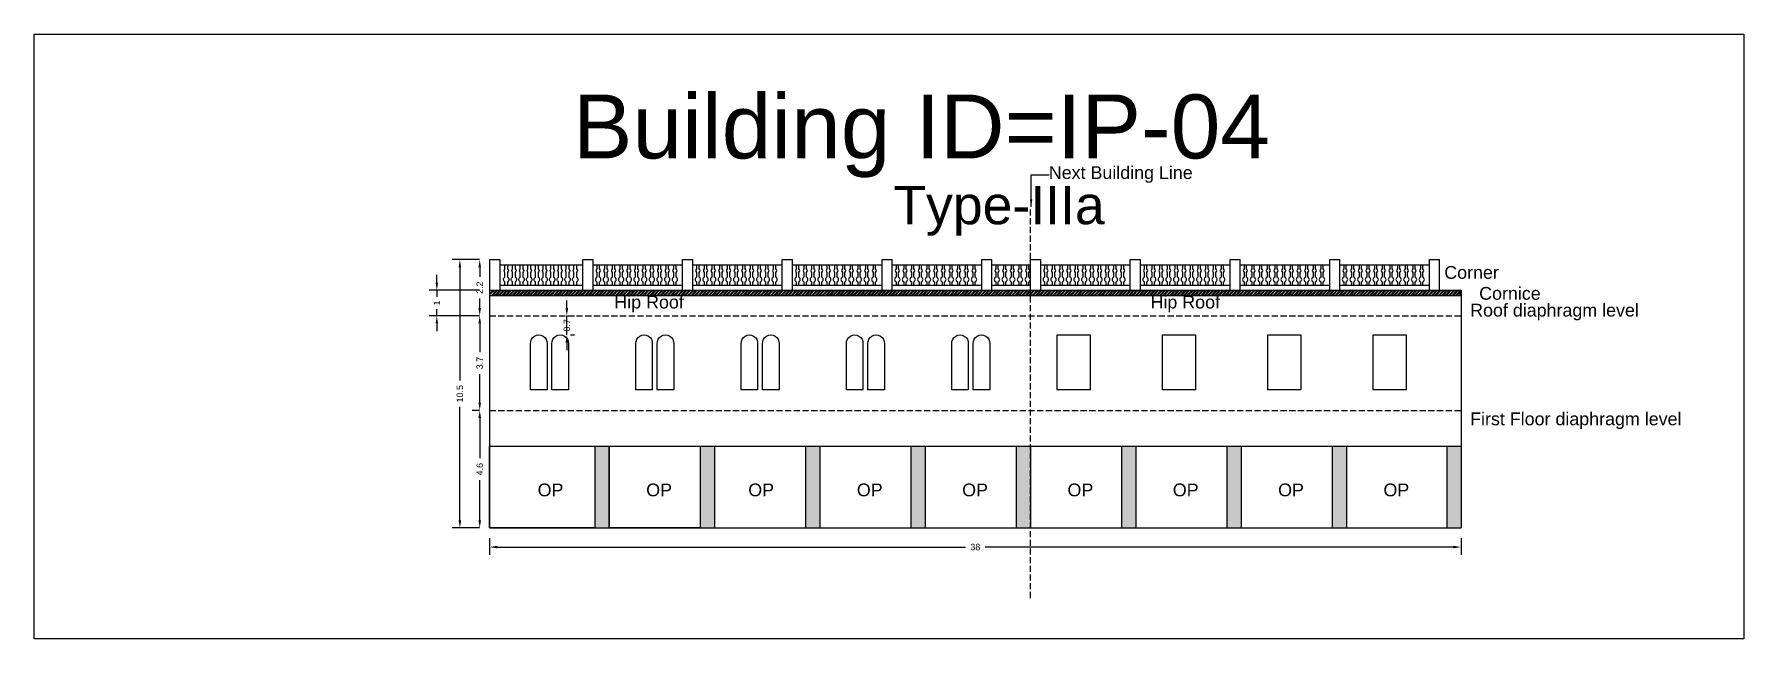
# Model space of a CAD drawing. Header units: metres. Extents: x 3416658 to 3417184, y -6712896 to -6712690.
# Drawn here: x 3416809.5 to 3416876.4, y -6712713.7 to -6712690.1 of the extents above; entities that cross this region are included whole.
import ezdxf

# ---------------------------------------------------------------- set-up
doc = ezdxf.new("R2010")
doc.units = ezdxf.units.M
doc.linetypes.add('ACAD_ISO02W100', pattern=[15, 12, -3])
doc.layers.add('Dotted', color=7, linetype='ACAD_ISO02W100', plot=False)
doc.styles.get("Standard").update_dxf_attribs({"font": 'arial.ttf'})
doc.dimstyles.new('ISO-25', dxfattribs={"dimtxt": 0.25, "dimasz": 0.3, "dimexe": 0.3, "dimexo": 0.4, "dimgap": 0.2, "dimtad": 0, "dimdec": 1, "dimdsep": 46, "dimtxsty": 'Standard', "dimcen": 2.5, "dimadec": 0, "dimazin": 0, "dimtfac": 1, "dimtdec": 1, "dimtmove": 0, "dimatfit": 3, "dimfxl": 1, "dimarcsym": 0})

msp = doc.modelspace()

# ---------------------------------------------------------------- texts
for s, heights, insert, char_height, attachment_point in [('Building ID=IP-04', [0.517], (3416830.619, -6712692.443), 2.5, 1), ('Next Building Line', [0], (3416854.868, -6712695.247), 0.5, 3), ('Type-IIIa  ', [0.517], (3416843.157, -6712696.018), 1.5, 1), ('Corner', [0], (3416864.709, -6712699.153), 0.5, 1), ('Cornice', [0], (3416866.073, -6712699.973), 0.5, 1), ('Hip Roof', [0], (3416832.243, -6712700.313), 0.5, 1), ('Hip Roof', [0], (3416853.217, -6712700.313), 0.5, 1), ('Roof diaphragm level ', [0], (3416865.721, -6712700.63), 0.5, 1), ('\\pxt6;First Floor diaphragm level', [0], (3416865.72, -6712704.883), 0.5, 1), ('OP', [0], (3416829.241, -6712707.663), 0.5, 1), ('OP', [0], (3416833.489, -6712707.663), 0.5, 1), ('OP', [0], (3416837.481, -6712707.663), 0.5, 1), ('OP', [0], (3416841.729, -6712707.663), 0.5, 1), ('OP', [0], (3416845.849, -6712707.663), 0.5, 1), ('OP', [0], (3416849.969, -6712707.663), 0.5, 1), ('OP', [0], (3416854.089, -6712707.663), 0.5, 1), ('OP', [0], (3416858.209, -6712707.663), 0.5, 1), ('OP', [0], (3416862.329, -6712707.663), 0.5, 1)]:
    msp.add_mtext_dynamic_manual_height_columns(s, width=67.86454, gutter_width=12.5, heights=heights, dxfattribs=dict(insert=insert, char_height=char_height, attachment_point=attachment_point))

# ---------------------------------------------------------------- blocks, each defined once
blk = doc.blocks.new('*D26')
at = {"color": 0, "lineweight": -2, "transparency": 16777216}
for p, q in [((3416826.963, -6712698.9), (3416826.676, -6712698.9)), ((3416826.976, -6712699.2), (3416826.976, -6712699.572)), ((3416826.976, -6712700.8), (3416826.976, -6712700.429)), ((3416826.963, -6712701.1), (3416826.676, -6712701.1))]:
    blk.add_line(p, q, dxfattribs=at)
at = {"color": 0, "transparency": 16777216}
for points in [[(3416826.926, -6712699.2), (3416827.026, -6712699.2), (3416826.976, -6712698.9)], [(3416826.926, -6712700.8), (3416827.026, -6712700.8), (3416826.976, -6712701.1)]]:
    blk.add_solid(points, dxfattribs=at)
at = {"layer": 'Defpoints', "color": 0, "transparency": 16777216}
for p in [(3416826.976, -6712698.9), (3416827.363, -6712698.9), (3416827.363, -6712701.1)]:
    blk.add_point(p, dxfattribs=at)
at = {"color": 0, "transparency": 16777216, "insert": (3416826.976, -6712700), "char_height": 0.25, "attachment_point": 5, "rotation": 90}
blk.add_mtext('2.2', dxfattribs=at)
blk = doc.blocks.new('*D27')
at = {"color": 0, "lineweight": -2, "transparency": 16777216}
for p, q in [((3416827.363, -6712709.8), (3416827.363, -6712710.448)), ((3416865.363, -6712709.8), (3416865.363, -6712710.448)), ((3416827.663, -6712710.148), (3416845.983, -6712710.148)), ((3416865.063, -6712710.148), (3416846.742, -6712710.148))]:
    blk.add_line(p, q, dxfattribs=at)
at = {"color": 0, "transparency": 16777216}
for points in [[(3416827.663, -6712710.098), (3416827.663, -6712710.198), (3416827.363, -6712710.148)], [(3416865.063, -6712710.098), (3416865.063, -6712710.198), (3416865.363, -6712710.148)]]:
    blk.add_solid(points, dxfattribs=at)
at = {"layer": 'Defpoints', "color": 0, "transparency": 16777216}
for p in [(3416827.363, -6712709.4), (3416865.363, -6712709.4), (3416865.363, -6712710.148)]:
    blk.add_point(p, dxfattribs=at)
at = {"color": 0, "transparency": 16777216, "insert": (3416846.363, -6712710.148), "char_height": 0.25, "attachment_point": 5}
blk.add_mtext('38', dxfattribs=at)
blk = doc.blocks.new('*D24')
at = {"color": 0, "lineweight": -2, "transparency": 16777216}
for p, q in [((3416826.963, -6712698.9), (3416825.9, -6712698.9)), ((3416826.2, -6712699.2), (3416826.2, -6712703.636)), ((3416826.2, -6712709.1), (3416826.2, -6712704.664)), ((3416826.963, -6712709.4), (3416825.9, -6712709.4))]:
    blk.add_line(p, q, dxfattribs=at)
at = {"color": 0, "transparency": 16777216}
for points in [[(3416826.15, -6712699.2), (3416826.25, -6712699.2), (3416826.2, -6712698.9)], [(3416826.15, -6712709.1), (3416826.25, -6712709.1), (3416826.2, -6712709.4)]]:
    blk.add_solid(points, dxfattribs=at)
at = {"layer": 'Defpoints', "color": 0, "transparency": 16777216}
for p in [(3416826.2, -6712698.9), (3416827.363, -6712698.9), (3416827.363, -6712709.4)]:
    blk.add_point(p, dxfattribs=at)
at = {"color": 0, "transparency": 16777216, "insert": (3416826.2, -6712704.15), "char_height": 0.25, "attachment_point": 5, "rotation": 90}
blk.add_mtext('10.5', dxfattribs=at)
blk = doc.blocks.new('*D28')
at = {"color": 0, "lineweight": -2, "transparency": 16777216}
for p, q in [((3416826.963, -6712704.8), (3416826.676, -6712704.8)), ((3416826.976, -6712705.1), (3416826.976, -6712706.668)), ((3416826.976, -6712709.1), (3416826.976, -6712707.533)), ((3416826.963, -6712709.4), (3416826.676, -6712709.4))]:
    blk.add_line(p, q, dxfattribs=at)
at = {"color": 0, "transparency": 16777216}
for points in [[(3416826.926, -6712705.1), (3416827.026, -6712705.1), (3416826.976, -6712704.8)], [(3416826.926, -6712709.1), (3416827.026, -6712709.1), (3416826.976, -6712709.4)]]:
    blk.add_solid(points, dxfattribs=at)
at = {"layer": 'Defpoints', "color": 0, "transparency": 16777216}
for p in [(3416826.976, -6712704.8), (3416827.363, -6712704.8), (3416827.363, -6712709.4)]:
    blk.add_point(p, dxfattribs=at)
at = {"color": 0, "transparency": 16777216, "insert": (3416826.976, -6712707.1), "char_height": 0.25, "attachment_point": 5, "rotation": 90}
blk.add_mtext('4.6', dxfattribs=at)
blk = doc.blocks.new('*D25')
at = {"color": 0, "lineweight": -2, "transparency": 16777216}
for p, q in [((3416826.963, -6712701.1), (3416826.676, -6712701.1)), ((3416826.976, -6712701.4), (3416826.976, -6712702.523)), ((3416826.976, -6712704.5), (3416826.976, -6712703.378)), ((3416826.963, -6712704.8), (3416826.676, -6712704.8))]:
    blk.add_line(p, q, dxfattribs=at)
at = {"color": 0, "transparency": 16777216}
for points in [[(3416826.926, -6712701.4), (3416827.026, -6712701.4), (3416826.976, -6712701.1)], [(3416826.926, -6712704.5), (3416827.026, -6712704.5), (3416826.976, -6712704.8)]]:
    blk.add_solid(points, dxfattribs=at)
at = {"layer": 'Defpoints', "color": 0, "transparency": 16777216}
for p in [(3416826.976, -6712701.1), (3416827.363, -6712701.1), (3416827.363, -6712704.8)]:
    blk.add_point(p, dxfattribs=at)
at = {"color": 0, "transparency": 16777216, "insert": (3416826.976, -6712702.95), "char_height": 0.25, "attachment_point": 5, "rotation": 90}
blk.add_mtext('3.7', dxfattribs=at)
blk = doc.blocks.new('*D29')
at = {"color": 0, "lineweight": -2, "transparency": 16777216}
for p, q in [((3416830.382, -6712700.8), (3416830.382, -6712700.5)), ((3416830.382, -6712701.848), (3416830.382, -6712701.1)), ((3416830.408, -6712701.1), (3416830.682, -6712701.1)), ((3416830.523, -6712701.848), (3416830.682, -6712701.848)), ((3416830.382, -6712702.148), (3416830.382, -6712702.448))]:
    blk.add_line(p, q, dxfattribs=at)
at = {"color": 0, "transparency": 16777216}
for points in [[(3416830.332, -6712700.8), (3416830.432, -6712700.8), (3416830.382, -6712701.1)], [(3416830.332, -6712702.148), (3416830.432, -6712702.148), (3416830.382, -6712701.848)]]:
    blk.add_solid(points, dxfattribs=at)
at = {"layer": 'Defpoints', "color": 0, "transparency": 16777216}
for p in [(3416830.008, -6712701.1), (3416830.382, -6712701.1), (3416830.123, -6712701.848)]:
    blk.add_point(p, dxfattribs=at)
at = {"color": 0, "transparency": 16777216, "insert": (3416830.382, -6712701.474), "char_height": 0.25, "attachment_point": 5, "rotation": 90}
blk.add_mtext('0.7', dxfattribs=at)
blk = doc.blocks.new('*D119')
at = {"color": 0, "lineweight": -2, "transparency": 16777216}
for p, q in [((3416825.298, -6712699.8), (3416825.298, -6712699.5)), ((3416826.963, -6712700.1), (3416824.998, -6712700.1)), ((3416825.298, -6712700.1), (3416825.298, -6712700.354)), ((3416826.963, -6712701.1), (3416824.998, -6712701.1)), ((3416825.298, -6712701.1), (3416825.298, -6712700.846)), ((3416825.298, -6712701.4), (3416825.298, -6712701.7))]:
    blk.add_line(p, q, dxfattribs=at)
at = {"color": 0, "transparency": 16777216}
for points in [[(3416825.248, -6712699.8), (3416825.348, -6712699.8), (3416825.298, -6712700.1)], [(3416825.248, -6712701.4), (3416825.348, -6712701.4), (3416825.298, -6712701.1)]]:
    blk.add_solid(points, dxfattribs=at)
at = {"layer": 'Defpoints', "color": 0, "transparency": 16777216}
for p in [(3416825.298, -6712700.1), (3416827.363, -6712700.1), (3416827.363, -6712701.1)]:
    blk.add_point(p, dxfattribs=at)
at = {"color": 0, "transparency": 16777216, "insert": (3416825.298, -6712700.6), "char_height": 0.25, "attachment_point": 5, "rotation": 90}
blk.add_mtext('1', dxfattribs=at)

# ---------------------------------------------------------------- dimensions: what is measured, and where the dimension line sits
for base, p1, p2, picture, middle in [((3416826.2, -6712698.9), (3416827.363, -6712709.4), (3416827.363, -6712698.9), '*D24', (3416826.2, -6712704.15)), ((3416826.976, -6712698.9), (3416827.363, -6712701.1), (3416827.363, -6712698.9), '*D26', (3416826.976, -6712700)), ((3416825.298, -6712700.1), (3416827.363, -6712701.1), (3416827.363, -6712700.1), '*D119', (3416825.298, -6712700.6)), ((3416826.976, -6712704.8), (3416827.363, -6712709.4), (3416827.363, -6712704.8), '*D28', (3416826.976, -6712707.1))]:
    dim = msp.add_linear_dim(base=base, p1=p1, p2=p2, angle=90, dimstyle='ISO-25')
    dim.commit()
    dim.dimension.update_dxf_attribs({"geometry": picture, "text_midpoint": middle})
dim = msp.add_linear_dim(base=(3416830.382, -6712701.1), p1=(3416830.123, -6712701.848), p2=(3416830.008, -6712701.1), angle=90, dimstyle='ISO-25')
dim.commit()
dim.dimension.update_dxf_attribs({"geometry": '*D29', "text_midpoint": (3416830.382, -6712701.474), "dimtype": 160})
dim = msp.add_linear_dim(base=(3416826.976, -6712701.1), p1=(3416827.363, -6712704.8), p2=(3416827.363, -6712701.1), angle=90, dimstyle='ISO-25', override={"dimtmove": 1})
dim.commit()
dim.dimension.update_dxf_attribs({"geometry": '*D25', "text_midpoint": (3416826.976, -6712702.95)})
dim = msp.add_linear_dim(base=(3416865.363, -6712710.148), p1=(3416827.363, -6712709.4), p2=(3416865.363, -6712709.4), dimstyle='ISO-25')
dim.commit()
dim.dimension.update_dxf_attribs({"geometry": '*D27', "text_midpoint": (3416846.363, -6712710.148)})

# ---------------------------------------------------------------- hatches: boundary and pattern name
h = msp.add_hatch()
h.set_pattern_fill('ANSI32', color=256, scale=0.01)
h.set_pattern_definition([(45, (24.05577, 0), (-0.067351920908, 0.067351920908), []), (45, (24.10067, 0), (-0.067351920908, 0.067351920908), [])])
h.paths.add_polyline_path([(3416865.363, -6712700.3), (3416865.363, -6712700.1), (3416827.363, -6712700.1), (3416827.363, -6712700.3)])
h = msp.add_hatch(color=256)
h.dxf.hatch_style = 1
h.paths.add_polyline_path([(3416832.044, -6712706.2), (3416831.485, -6712706.2), (3416831.485, -6712709.4), (3416832.044, -6712709.4)])
h.paths.add_polyline_path([(3416836.164, -6712706.2), (3416835.605, -6712706.2), (3416835.605, -6712709.4), (3416836.164, -6712709.4)])
h.paths.add_polyline_path([(3416840.284, -6712706.2), (3416839.725, -6712706.2), (3416839.725, -6712709.4), (3416840.284, -6712709.4)])
h.paths.add_polyline_path([(3416844.404, -6712706.2), (3416843.845, -6712706.2), (3416843.845, -6712709.4), (3416844.404, -6712709.4)])
h.paths.add_polyline_path([(3416848.524, -6712706.2), (3416847.965, -6712706.2), (3416847.965, -6712709.4), (3416848.524, -6712709.4)])
h.paths.add_polyline_path([(3416852.644, -6712706.2), (3416852.085, -6712706.2), (3416852.085, -6712709.4), (3416852.644, -6712709.4)])
h.paths.add_polyline_path([(3416856.764, -6712706.2), (3416856.205, -6712706.2), (3416856.205, -6712709.4), (3416856.764, -6712709.4)])
h.paths.add_polyline_path([(3416860.884, -6712706.2), (3416860.325, -6712706.2), (3416860.325, -6712709.4), (3416860.884, -6712709.4)])
h.paths.add_polyline_path([(3416865.363, -6712706.2), (3416864.803, -6712706.2), (3416864.803, -6712709.4), (3416865.363, -6712709.4)])

# ---------------------------------------------------------------- linework, layer by layer
for p, q in [((3416827.363, -6712698.9), (3416827.363, -6712709.4)), ((3416827.763, -6712698.9), (3416827.763, -6712700.1)), ((3416865.363, -6712700.1), (3416865.363, -6712709.4)), ((3416827.363, -6712709.4), (3416836.163, -6712709.4))]:
    msp.add_line(p, q)
for points in [[(3416809.548, -6712690.082), (3416876.425, -6712690.082), (3416876.425, -6712713.738), (3416809.548, -6712713.738)], [(3416849.562, -6712701.848), (3416850.854, -6712701.848), (3416850.854, -6712704), (3416849.562, -6712704)], [(3416853.683, -6712701.848), (3416854.975, -6712701.848), (3416854.975, -6712704), (3416853.683, -6712704)], [(3416857.803, -6712701.848), (3416859.095, -6712701.848), (3416859.095, -6712704), (3416857.803, -6712704)], [(3416861.923, -6712701.848), (3416863.215, -6712701.848), (3416863.215, -6712704), (3416861.923, -6712704)], [(3416827.363, -6712706.2), (3416831.485, -6712706.2), (3416831.485, -6712709.4), (3416827.363, -6712709.4)], [(3416832.044, -6712706.2), (3416835.605, -6712706.2), (3416835.605, -6712709.4), (3416832.044, -6712709.4)]]:
    msp.add_lwpolyline(points, close=True)
for points in [[(3416827.363, -6712698.9), (3416827.763, -6712698.9)], [(3416827.763, -6712699.1), (3416831.013, -6712699.1)], [(3416831.013, -6712700.1), (3416831.013, -6712698.9)], [(3416831.013, -6712698.9), (3416831.413, -6712698.9)], [(3416831.413, -6712700.1), (3416831.413, -6712698.9)], [(3416831.413, -6712699.1), (3416834.913, -6712699.1)], [(3416834.913, -6712700.1), (3416834.913, -6712698.9)], [(3416834.913, -6712698.9), (3416835.313, -6712698.9)], [(3416835.313, -6712700.1), (3416835.313, -6712698.9)], [(3416835.313, -6712699.1), (3416838.813, -6712699.1)], [(3416838.813, -6712700.1), (3416838.813, -6712698.9)], [(3416838.813, -6712698.9), (3416839.213, -6712698.9)], [(3416839.213, -6712700.1), (3416839.213, -6712698.9)], [(3416839.213, -6712699.1), (3416842.713, -6712699.1)], [(3416842.713, -6712700.1), (3416842.713, -6712698.9)], [(3416842.713, -6712698.9), (3416843.113, -6712698.9)], [(3416843.113, -6712700.1), (3416843.113, -6712698.9)], [(3416843.113, -6712699.1), (3416846.613, -6712699.1)], [(3416846.613, -6712700.1), (3416846.613, -6712698.9)], [(3416846.613, -6712698.9), (3416847.013, -6712698.9)], [(3416847.013, -6712700.1), (3416847.013, -6712698.9)], [(3416847.013, -6712699.1), (3416848.526, -6712699.1)], [(3416848.526, -6712700.1), (3416848.526, -6712698.9)], [(3416848.526, -6712698.9), (3416848.926, -6712698.9)], [(3416848.926, -6712700.1), (3416848.926, -6712698.9)], [(3416848.926, -6712699.1), (3416852.426, -6712699.1)], [(3416848.926, -6712699.1), (3416850.513, -6712699.1)], [(3416852.426, -6712700.1), (3416852.426, -6712698.9)], [(3416852.426, -6712698.9), (3416852.826, -6712698.9)], [(3416852.826, -6712700.1), (3416852.826, -6712698.9)], [(3416852.826, -6712699.1), (3416856.326, -6712699.1)], [(3416856.326, -6712700.1), (3416856.326, -6712698.9)], [(3416856.326, -6712698.9), (3416856.726, -6712698.9)], [(3416856.726, -6712700.1), (3416856.726, -6712698.9)], [(3416856.726, -6712699.1), (3416860.226, -6712699.1)], [(3416860.226, -6712700.1), (3416860.226, -6712698.9)], [(3416860.226, -6712698.9), (3416860.626, -6712698.9)], [(3416860.626, -6712700.1), (3416860.626, -6712698.9)], [(3416860.626, -6712699.1), (3416864.126, -6712699.1)], [(3416864.126, -6712700.1), (3416864.126, -6712698.9)], [(3416864.126, -6712698.9), (3416864.526, -6712698.9)], [(3416864.526, -6712700.1), (3416864.526, -6712698.9)], [(3416827.763, -6712699.9), (3416831.013, -6712699.9)], [(3416831.413, -6712699.9), (3416834.913, -6712699.9)], [(3416835.313, -6712699.9), (3416838.813, -6712699.9)], [(3416839.213, -6712699.9), (3416842.713, -6712699.9)], [(3416843.113, -6712699.9), (3416846.613, -6712699.9)], [(3416847.013, -6712699.9), (3416848.526, -6712699.9)], [(3416848.926, -6712699.9), (3416852.426, -6712699.9)], [(3416848.926, -6712699.9), (3416850.513, -6712699.9)], [(3416852.826, -6712699.9), (3416856.326, -6712699.9)], [(3416856.726, -6712699.9), (3416860.226, -6712699.9)], [(3416860.626, -6712699.9), (3416864.126, -6712699.9)], [(3416827.363, -6712700.1), (3416865.363, -6712700.1)], [(3416827.363, -6712700.3), (3416865.363, -6712700.3)], [(3416849.562, -6712702.172), (3416849.562, -6712701.848)], [(3416827.363, -6712706.2), (3416865.363, -6712706.2)], [(3416831.485, -6712706.2), (3416831.485, -6712709.4)], [(3416832.044, -6712706.2), (3416832.044, -6712709.4)], [(3416835.605, -6712706.2), (3416835.605, -6712709.4)], [(3416836.164, -6712706.2), (3416836.164, -6712709.4)], [(3416839.725, -6712706.2), (3416839.725, -6712709.4)], [(3416840.284, -6712706.2), (3416840.284, -6712709.4)], [(3416843.845, -6712706.2), (3416843.845, -6712709.4)], [(3416844.404, -6712706.2), (3416844.404, -6712709.4)], [(3416847.965, -6712706.2), (3416847.965, -6712709.4)], [(3416848.524, -6712706.2), (3416848.524, -6712709.4)], [(3416852.085, -6712706.2), (3416852.085, -6712709.4)], [(3416852.644, -6712706.2), (3416852.644, -6712709.4)], [(3416856.205, -6712706.2), (3416856.205, -6712709.4)], [(3416856.764, -6712706.2), (3416856.764, -6712709.4)], [(3416860.325, -6712706.2), (3416860.325, -6712709.4)], [(3416860.884, -6712706.2), (3416860.884, -6712709.4)], [(3416864.803, -6712706.2), (3416864.803, -6712709.4)], [(3416865.363, -6712706.2), (3416865.363, -6712709.4)], [(3416827.363, -6712709.4), (3416865.363, -6712709.4)]]:
    msp.add_lwpolyline(points)
for points in [[(3416827.964, -6712699.9), (3416827.964, -6712699.77, -0.59952), (3416827.964, -6712699.583), (3416827.964, -6712699.403, -0.504557), (3416827.964, -6712699.268), (3416827.964, -6712699.1)], [(3416828.064, -6712699.1), (3416828.064, -6712699.268, -0.504557), (3416828.064, -6712699.403), (3416828.064, -6712699.583, -0.59952), (3416828.064, -6712699.77), (3416828.064, -6712699.9)], [(3416828.264, -6712699.9), (3416828.264, -6712699.77, -0.59952), (3416828.264, -6712699.583), (3416828.264, -6712699.403, -0.504557), (3416828.264, -6712699.268), (3416828.264, -6712699.1)], [(3416828.364, -6712699.1), (3416828.364, -6712699.268, -0.504557), (3416828.364, -6712699.403), (3416828.364, -6712699.583, -0.59952), (3416828.364, -6712699.77), (3416828.364, -6712699.9)], [(3416828.564, -6712699.9), (3416828.564, -6712699.77, -0.59952), (3416828.564, -6712699.583), (3416828.564, -6712699.403, -0.504557), (3416828.564, -6712699.268), (3416828.564, -6712699.1)], [(3416828.664, -6712699.1), (3416828.664, -6712699.268, -0.504557), (3416828.664, -6712699.403), (3416828.664, -6712699.583, -0.59952), (3416828.664, -6712699.77), (3416828.664, -6712699.9)], [(3416828.864, -6712699.9), (3416828.864, -6712699.77, -0.59952), (3416828.864, -6712699.583), (3416828.864, -6712699.403, -0.504557), (3416828.864, -6712699.268), (3416828.864, -6712699.1)], [(3416828.964, -6712699.1), (3416828.964, -6712699.268, -0.504557), (3416828.964, -6712699.403), (3416828.964, -6712699.583, -0.59952), (3416828.964, -6712699.77), (3416828.964, -6712699.9)], [(3416829.164, -6712699.9), (3416829.164, -6712699.77, -0.59952), (3416829.164, -6712699.583), (3416829.164, -6712699.403, -0.504557), (3416829.164, -6712699.268), (3416829.164, -6712699.1)], [(3416829.264, -6712699.1), (3416829.264, -6712699.268, -0.504557), (3416829.264, -6712699.403), (3416829.264, -6712699.583, -0.59952), (3416829.264, -6712699.77), (3416829.264, -6712699.9)], [(3416829.464, -6712699.9), (3416829.464, -6712699.77, -0.59952), (3416829.464, -6712699.583), (3416829.464, -6712699.403, -0.504557), (3416829.464, -6712699.268), (3416829.464, -6712699.1)], [(3416829.564, -6712699.1), (3416829.564, -6712699.268, -0.504557), (3416829.564, -6712699.403), (3416829.564, -6712699.583, -0.59952), (3416829.564, -6712699.77), (3416829.564, -6712699.9)], [(3416829.764, -6712699.9), (3416829.764, -6712699.77, -0.59952), (3416829.764, -6712699.583), (3416829.764, -6712699.403, -0.504557), (3416829.764, -6712699.268), (3416829.764, -6712699.1)], [(3416829.864, -6712699.1), (3416829.864, -6712699.268, -0.504557), (3416829.864, -6712699.403), (3416829.864, -6712699.583, -0.59952), (3416829.864, -6712699.77), (3416829.864, -6712699.9)], [(3416830.064, -6712699.9), (3416830.064, -6712699.77, -0.59952), (3416830.064, -6712699.583), (3416830.064, -6712699.403, -0.504557), (3416830.064, -6712699.268), (3416830.064, -6712699.1)], [(3416830.164, -6712699.1), (3416830.164, -6712699.268, -0.504557), (3416830.164, -6712699.403), (3416830.164, -6712699.583, -0.59952), (3416830.164, -6712699.77), (3416830.164, -6712699.9)], [(3416830.364, -6712699.9), (3416830.364, -6712699.77, -0.59952), (3416830.364, -6712699.583), (3416830.364, -6712699.403, -0.504557), (3416830.364, -6712699.268), (3416830.364, -6712699.1)], [(3416830.464, -6712699.1), (3416830.464, -6712699.268, -0.504557), (3416830.464, -6712699.403), (3416830.464, -6712699.583, -0.59952), (3416830.464, -6712699.77), (3416830.464, -6712699.9)], [(3416830.664, -6712699.9), (3416830.664, -6712699.77, -0.59952), (3416830.664, -6712699.583), (3416830.664, -6712699.403, -0.504557), (3416830.664, -6712699.268), (3416830.664, -6712699.1)], [(3416830.764, -6712699.1), (3416830.764, -6712699.268, -0.504557), (3416830.764, -6712699.403), (3416830.764, -6712699.583, -0.59952), (3416830.764, -6712699.77), (3416830.764, -6712699.9)], [(3416831.561, -6712699.1), (3416831.561, -6712699.268, 0.504557), (3416831.561, -6712699.403), (3416831.561, -6712699.583, 0.59952), (3416831.561, -6712699.77), (3416831.561, -6712699.9)], [(3416831.661, -6712699.9), (3416831.661, -6712699.77, 0.59952), (3416831.661, -6712699.583), (3416831.661, -6712699.403, 0.504557), (3416831.661, -6712699.268), (3416831.661, -6712699.1)], [(3416831.861, -6712699.1), (3416831.861, -6712699.268, 0.504557), (3416831.861, -6712699.403), (3416831.861, -6712699.583, 0.59952), (3416831.861, -6712699.77), (3416831.861, -6712699.9)], [(3416831.961, -6712699.9), (3416831.961, -6712699.77, 0.59952), (3416831.961, -6712699.583), (3416831.961, -6712699.403, 0.504557), (3416831.961, -6712699.268), (3416831.961, -6712699.1)], [(3416832.161, -6712699.1), (3416832.161, -6712699.268, 0.504557), (3416832.161, -6712699.403), (3416832.161, -6712699.583, 0.59952), (3416832.161, -6712699.77), (3416832.161, -6712699.9)], [(3416832.261, -6712699.9), (3416832.261, -6712699.77, 0.59952), (3416832.261, -6712699.583), (3416832.261, -6712699.403, 0.504557), (3416832.261, -6712699.268), (3416832.261, -6712699.1)], [(3416832.461, -6712699.1), (3416832.461, -6712699.268, 0.504557), (3416832.461, -6712699.403), (3416832.461, -6712699.583, 0.59952), (3416832.461, -6712699.77), (3416832.461, -6712699.9)], [(3416832.561, -6712699.9), (3416832.561, -6712699.77, 0.59952), (3416832.561, -6712699.583), (3416832.561, -6712699.403, 0.504557), (3416832.561, -6712699.268), (3416832.561, -6712699.1)], [(3416832.761, -6712699.1), (3416832.761, -6712699.268, 0.504557), (3416832.761, -6712699.403), (3416832.761, -6712699.583, 0.59952), (3416832.761, -6712699.77), (3416832.761, -6712699.9)], [(3416832.861, -6712699.9), (3416832.861, -6712699.77, 0.59952), (3416832.861, -6712699.583), (3416832.861, -6712699.403, 0.504557), (3416832.861, -6712699.268), (3416832.861, -6712699.1)], [(3416833.061, -6712699.1), (3416833.061, -6712699.268, 0.504557), (3416833.061, -6712699.403), (3416833.061, -6712699.583, 0.59952), (3416833.061, -6712699.77), (3416833.061, -6712699.9)], [(3416833.161, -6712699.9), (3416833.161, -6712699.77, 0.59952), (3416833.161, -6712699.583), (3416833.161, -6712699.403, 0.504557), (3416833.161, -6712699.268), (3416833.161, -6712699.1)], [(3416833.361, -6712699.1), (3416833.361, -6712699.268, 0.504557), (3416833.361, -6712699.403), (3416833.361, -6712699.583, 0.59952), (3416833.361, -6712699.77), (3416833.361, -6712699.9)], [(3416833.461, -6712699.9), (3416833.461, -6712699.77, 0.59952), (3416833.461, -6712699.583), (3416833.461, -6712699.403, 0.504557), (3416833.461, -6712699.268), (3416833.461, -6712699.1)], [(3416833.661, -6712699.1), (3416833.661, -6712699.268, 0.504557), (3416833.661, -6712699.403), (3416833.661, -6712699.583, 0.59952), (3416833.661, -6712699.77), (3416833.661, -6712699.9)], [(3416833.761, -6712699.9), (3416833.761, -6712699.77, 0.59952), (3416833.761, -6712699.583), (3416833.761, -6712699.403, 0.504557), (3416833.761, -6712699.268), (3416833.761, -6712699.1)], [(3416833.961, -6712699.1), (3416833.961, -6712699.268, 0.504557), (3416833.961, -6712699.403), (3416833.961, -6712699.583, 0.59952), (3416833.961, -6712699.77), (3416833.961, -6712699.9)], [(3416834.061, -6712699.9), (3416834.061, -6712699.77, 0.59952), (3416834.061, -6712699.583), (3416834.061, -6712699.403, 0.504557), (3416834.061, -6712699.268), (3416834.061, -6712699.1)], [(3416834.261, -6712699.1), (3416834.261, -6712699.268, 0.504557), (3416834.261, -6712699.403), (3416834.261, -6712699.583, 0.59952), (3416834.261, -6712699.77), (3416834.261, -6712699.9)], [(3416834.361, -6712699.9), (3416834.361, -6712699.77, 0.59952), (3416834.361, -6712699.583), (3416834.361, -6712699.403, 0.504557), (3416834.361, -6712699.268), (3416834.361, -6712699.1)], [(3416834.561, -6712699.1), (3416834.561, -6712699.268, 0.504557), (3416834.561, -6712699.403), (3416834.561, -6712699.583, 0.59952), (3416834.561, -6712699.77), (3416834.561, -6712699.9)], [(3416834.661, -6712699.9), (3416834.661, -6712699.77, 0.59952), (3416834.661, -6712699.583), (3416834.661, -6712699.403, 0.504557), (3416834.661, -6712699.268), (3416834.661, -6712699.1)], [(3416835.461, -6712699.1), (3416835.461, -6712699.268, 0.504557), (3416835.461, -6712699.403), (3416835.461, -6712699.583, 0.59952), (3416835.461, -6712699.77), (3416835.461, -6712699.9)], [(3416835.561, -6712699.9), (3416835.561, -6712699.77, 0.59952), (3416835.561, -6712699.583), (3416835.561, -6712699.403, 0.504557), (3416835.561, -6712699.268), (3416835.561, -6712699.1)], [(3416835.761, -6712699.1), (3416835.761, -6712699.268, 0.504557), (3416835.761, -6712699.403), (3416835.761, -6712699.583, 0.59952), (3416835.761, -6712699.77), (3416835.761, -6712699.9)], [(3416835.861, -6712699.9), (3416835.861, -6712699.77, 0.59952), (3416835.861, -6712699.583), (3416835.861, -6712699.403, 0.504557), (3416835.861, -6712699.268), (3416835.861, -6712699.1)], [(3416836.061, -6712699.1), (3416836.061, -6712699.268, 0.504557), (3416836.061, -6712699.403), (3416836.061, -6712699.583, 0.59952), (3416836.061, -6712699.77), (3416836.061, -6712699.9)], [(3416836.161, -6712699.9), (3416836.161, -6712699.77, 0.59952), (3416836.161, -6712699.583), (3416836.161, -6712699.403, 0.504557), (3416836.161, -6712699.268), (3416836.161, -6712699.1)], [(3416836.361, -6712699.1), (3416836.361, -6712699.268, 0.504557), (3416836.361, -6712699.403), (3416836.361, -6712699.583, 0.59952), (3416836.361, -6712699.77), (3416836.361, -6712699.9)], [(3416836.461, -6712699.9), (3416836.461, -6712699.77, 0.59952), (3416836.461, -6712699.583), (3416836.461, -6712699.403, 0.504557), (3416836.461, -6712699.268), (3416836.461, -6712699.1)], [(3416836.661, -6712699.1), (3416836.661, -6712699.268, 0.504557), (3416836.661, -6712699.403), (3416836.661, -6712699.583, 0.59952), (3416836.661, -6712699.77), (3416836.661, -6712699.9)], [(3416836.761, -6712699.9), (3416836.761, -6712699.77, 0.59952), (3416836.761, -6712699.583), (3416836.761, -6712699.403, 0.504557), (3416836.761, -6712699.268), (3416836.761, -6712699.1)], [(3416836.961, -6712699.1), (3416836.961, -6712699.268, 0.504557), (3416836.961, -6712699.403), (3416836.961, -6712699.583, 0.59952), (3416836.961, -6712699.77), (3416836.961, -6712699.9)], [(3416837.061, -6712699.9), (3416837.061, -6712699.77, 0.59952), (3416837.061, -6712699.583), (3416837.061, -6712699.403, 0.504557), (3416837.061, -6712699.268), (3416837.061, -6712699.1)], [(3416837.261, -6712699.1), (3416837.261, -6712699.268, 0.504557), (3416837.261, -6712699.403), (3416837.261, -6712699.583, 0.59952), (3416837.261, -6712699.77), (3416837.261, -6712699.9)], [(3416837.361, -6712699.9), (3416837.361, -6712699.77, 0.59952), (3416837.361, -6712699.583), (3416837.361, -6712699.403, 0.504557), (3416837.361, -6712699.268), (3416837.361, -6712699.1)], [(3416837.561, -6712699.1), (3416837.561, -6712699.268, 0.504557), (3416837.561, -6712699.403), (3416837.561, -6712699.583, 0.59952), (3416837.561, -6712699.77), (3416837.561, -6712699.9)], [(3416837.661, -6712699.9), (3416837.661, -6712699.77, 0.59952), (3416837.661, -6712699.583), (3416837.661, -6712699.403, 0.504557), (3416837.661, -6712699.268), (3416837.661, -6712699.1)], [(3416837.861, -6712699.1), (3416837.861, -6712699.268, 0.504557), (3416837.861, -6712699.403), (3416837.861, -6712699.583, 0.59952), (3416837.861, -6712699.77), (3416837.861, -6712699.9)], [(3416837.961, -6712699.9), (3416837.961, -6712699.77, 0.59952), (3416837.961, -6712699.583), (3416837.961, -6712699.403, 0.504557), (3416837.961, -6712699.268), (3416837.961, -6712699.1)], [(3416838.161, -6712699.1), (3416838.161, -6712699.268, 0.504557), (3416838.161, -6712699.403), (3416838.161, -6712699.583, 0.59952), (3416838.161, -6712699.77), (3416838.161, -6712699.9)], [(3416838.261, -6712699.9), (3416838.261, -6712699.77, 0.59952), (3416838.261, -6712699.583), (3416838.261, -6712699.403, 0.504557), (3416838.261, -6712699.268), (3416838.261, -6712699.1)], [(3416838.461, -6712699.1), (3416838.461, -6712699.268, 0.504557), (3416838.461, -6712699.403), (3416838.461, -6712699.583, 0.59952), (3416838.461, -6712699.77), (3416838.461, -6712699.9)], [(3416838.561, -6712699.9), (3416838.561, -6712699.77, 0.59952), (3416838.561, -6712699.583), (3416838.561, -6712699.403, 0.504557), (3416838.561, -6712699.268), (3416838.561, -6712699.1)], [(3416839.361, -6712699.1), (3416839.361, -6712699.268, 0.504557), (3416839.361, -6712699.403), (3416839.361, -6712699.583, 0.59952), (3416839.361, -6712699.77), (3416839.361, -6712699.9)], [(3416839.461, -6712699.9), (3416839.461, -6712699.77, 0.59952), (3416839.461, -6712699.583), (3416839.461, -6712699.403, 0.504557), (3416839.461, -6712699.268), (3416839.461, -6712699.1)], [(3416839.661, -6712699.1), (3416839.661, -6712699.268, 0.504557), (3416839.661, -6712699.403), (3416839.661, -6712699.583, 0.59952), (3416839.661, -6712699.77), (3416839.661, -6712699.9)], [(3416839.761, -6712699.9), (3416839.761, -6712699.77, 0.59952), (3416839.761, -6712699.583), (3416839.761, -6712699.403, 0.504557), (3416839.761, -6712699.268), (3416839.761, -6712699.1)], [(3416839.961, -6712699.1), (3416839.961, -6712699.268, 0.504557), (3416839.961, -6712699.403), (3416839.961, -6712699.583, 0.59952), (3416839.961, -6712699.77), (3416839.961, -6712699.9)], [(3416840.061, -6712699.9), (3416840.061, -6712699.77, 0.59952), (3416840.061, -6712699.583), (3416840.061, -6712699.403, 0.504557), (3416840.061, -6712699.268), (3416840.061, -6712699.1)], [(3416840.261, -6712699.1), (3416840.261, -6712699.268, 0.504557), (3416840.261, -6712699.403), (3416840.261, -6712699.583, 0.59952), (3416840.261, -6712699.77), (3416840.261, -6712699.9)], [(3416840.361, -6712699.9), (3416840.361, -6712699.77, 0.59952), (3416840.361, -6712699.583), (3416840.361, -6712699.403, 0.504557), (3416840.361, -6712699.268), (3416840.361, -6712699.1)], [(3416840.561, -6712699.1), (3416840.561, -6712699.268, 0.504557), (3416840.561, -6712699.403), (3416840.561, -6712699.583, 0.59952), (3416840.561, -6712699.77), (3416840.561, -6712699.9)], [(3416840.661, -6712699.9), (3416840.661, -6712699.77, 0.59952), (3416840.661, -6712699.583), (3416840.661, -6712699.403, 0.504557), (3416840.661, -6712699.268), (3416840.661, -6712699.1)], [(3416840.861, -6712699.1), (3416840.861, -6712699.268, 0.504557), (3416840.861, -6712699.403), (3416840.861, -6712699.583, 0.59952), (3416840.861, -6712699.77), (3416840.861, -6712699.9)], [(3416840.961, -6712699.9), (3416840.961, -6712699.77, 0.59952), (3416840.961, -6712699.583), (3416840.961, -6712699.403, 0.504557), (3416840.961, -6712699.268), (3416840.961, -6712699.1)], [(3416841.161, -6712699.1), (3416841.161, -6712699.268, 0.504557), (3416841.161, -6712699.403), (3416841.161, -6712699.583, 0.59952), (3416841.161, -6712699.77), (3416841.161, -6712699.9)], [(3416841.261, -6712699.9), (3416841.261, -6712699.77, 0.59952), (3416841.261, -6712699.583), (3416841.261, -6712699.403, 0.504557), (3416841.261, -6712699.268), (3416841.261, -6712699.1)], [(3416841.461, -6712699.1), (3416841.461, -6712699.268, 0.504557), (3416841.461, -6712699.403), (3416841.461, -6712699.583, 0.59952), (3416841.461, -6712699.77), (3416841.461, -6712699.9)], [(3416841.561, -6712699.9), (3416841.561, -6712699.77, 0.59952), (3416841.561, -6712699.583), (3416841.561, -6712699.403, 0.504557), (3416841.561, -6712699.268), (3416841.561, -6712699.1)], [(3416841.761, -6712699.1), (3416841.761, -6712699.268, 0.504557), (3416841.761, -6712699.403), (3416841.761, -6712699.583, 0.59952), (3416841.761, -6712699.77), (3416841.761, -6712699.9)], [(3416841.861, -6712699.9), (3416841.861, -6712699.77, 0.59952), (3416841.861, -6712699.583), (3416841.861, -6712699.403, 0.504557), (3416841.861, -6712699.268), (3416841.861, -6712699.1)], [(3416842.061, -6712699.1), (3416842.061, -6712699.268, 0.504557), (3416842.061, -6712699.403), (3416842.061, -6712699.583, 0.59952), (3416842.061, -6712699.77), (3416842.061, -6712699.9)], [(3416842.161, -6712699.9), (3416842.161, -6712699.77, 0.59952), (3416842.161, -6712699.583), (3416842.161, -6712699.403, 0.504557), (3416842.161, -6712699.268), (3416842.161, -6712699.1)], [(3416842.361, -6712699.1), (3416842.361, -6712699.268, 0.504557), (3416842.361, -6712699.403), (3416842.361, -6712699.583, 0.59952), (3416842.361, -6712699.77), (3416842.361, -6712699.9)], [(3416842.461, -6712699.9), (3416842.461, -6712699.77, 0.59952), (3416842.461, -6712699.583), (3416842.461, -6712699.403, 0.504557), (3416842.461, -6712699.268), (3416842.461, -6712699.1)], [(3416843.261, -6712699.1), (3416843.261, -6712699.268, 0.504557), (3416843.261, -6712699.403), (3416843.261, -6712699.583, 0.59952), (3416843.261, -6712699.77), (3416843.261, -6712699.9)], [(3416843.361, -6712699.9), (3416843.361, -6712699.77, 0.59952), (3416843.361, -6712699.583), (3416843.361, -6712699.403, 0.504557), (3416843.361, -6712699.268), (3416843.361, -6712699.1)], [(3416843.561, -6712699.1), (3416843.561, -6712699.268, 0.504557), (3416843.561, -6712699.403), (3416843.561, -6712699.583, 0.59952), (3416843.561, -6712699.77), (3416843.561, -6712699.9)], [(3416843.661, -6712699.9), (3416843.661, -6712699.77, 0.59952), (3416843.661, -6712699.583), (3416843.661, -6712699.403, 0.504557), (3416843.661, -6712699.268), (3416843.661, -6712699.1)], [(3416843.861, -6712699.1), (3416843.861, -6712699.268, 0.504557), (3416843.861, -6712699.403), (3416843.861, -6712699.583, 0.59952), (3416843.861, -6712699.77), (3416843.861, -6712699.9)], [(3416843.961, -6712699.9), (3416843.961, -6712699.77, 0.59952), (3416843.961, -6712699.583), (3416843.961, -6712699.403, 0.504557), (3416843.961, -6712699.268), (3416843.961, -6712699.1)], [(3416844.161, -6712699.1), (3416844.161, -6712699.268, 0.504557), (3416844.161, -6712699.403), (3416844.161, -6712699.583, 0.59952), (3416844.161, -6712699.77), (3416844.161, -6712699.9)], [(3416844.261, -6712699.9), (3416844.261, -6712699.77, 0.59952), (3416844.261, -6712699.583), (3416844.261, -6712699.403, 0.504557), (3416844.261, -6712699.268), (3416844.261, -6712699.1)], [(3416844.461, -6712699.1), (3416844.461, -6712699.268, 0.504557), (3416844.461, -6712699.403), (3416844.461, -6712699.583, 0.59952), (3416844.461, -6712699.77), (3416844.461, -6712699.9)], [(3416844.561, -6712699.9), (3416844.561, -6712699.77, 0.59952), (3416844.561, -6712699.583), (3416844.561, -6712699.403, 0.504557), (3416844.561, -6712699.268), (3416844.561, -6712699.1)], [(3416844.761, -6712699.1), (3416844.761, -6712699.268, 0.504557), (3416844.761, -6712699.403), (3416844.761, -6712699.583, 0.59952), (3416844.761, -6712699.77), (3416844.761, -6712699.9)], [(3416844.861, -6712699.9), (3416844.861, -6712699.77, 0.59952), (3416844.861, -6712699.583), (3416844.861, -6712699.403, 0.504557), (3416844.861, -6712699.268), (3416844.861, -6712699.1)], [(3416845.061, -6712699.1), (3416845.061, -6712699.268, 0.504557), (3416845.061, -6712699.403), (3416845.061, -6712699.583, 0.59952), (3416845.061, -6712699.77), (3416845.061, -6712699.9)], [(3416845.161, -6712699.9), (3416845.161, -6712699.77, 0.59952), (3416845.161, -6712699.583), (3416845.161, -6712699.403, 0.504557), (3416845.161, -6712699.268), (3416845.161, -6712699.1)], [(3416845.361, -6712699.1), (3416845.361, -6712699.268, 0.504557), (3416845.361, -6712699.403), (3416845.361, -6712699.583, 0.59952), (3416845.361, -6712699.77), (3416845.361, -6712699.9)], [(3416845.461, -6712699.9), (3416845.461, -6712699.77, 0.59952), (3416845.461, -6712699.583), (3416845.461, -6712699.403, 0.504557), (3416845.461, -6712699.268), (3416845.461, -6712699.1)], [(3416845.661, -6712699.1), (3416845.661, -6712699.268, 0.504557), (3416845.661, -6712699.403), (3416845.661, -6712699.583, 0.59952), (3416845.661, -6712699.77), (3416845.661, -6712699.9)], [(3416845.761, -6712699.9), (3416845.761, -6712699.77, 0.59952), (3416845.761, -6712699.583), (3416845.761, -6712699.403, 0.504557), (3416845.761, -6712699.268), (3416845.761, -6712699.1)], [(3416845.961, -6712699.1), (3416845.961, -6712699.268, 0.504557), (3416845.961, -6712699.403), (3416845.961, -6712699.583, 0.59952), (3416845.961, -6712699.77), (3416845.961, -6712699.9)], [(3416846.061, -6712699.9), (3416846.061, -6712699.77, 0.59952), (3416846.061, -6712699.583), (3416846.061, -6712699.403, 0.504557), (3416846.061, -6712699.268), (3416846.061, -6712699.1)], [(3416846.261, -6712699.1), (3416846.261, -6712699.268, 0.504557), (3416846.261, -6712699.403), (3416846.261, -6712699.583, 0.59952), (3416846.261, -6712699.77), (3416846.261, -6712699.9)], [(3416846.361, -6712699.9), (3416846.361, -6712699.77, 0.59952), (3416846.361, -6712699.583), (3416846.361, -6712699.403, 0.504557), (3416846.361, -6712699.268), (3416846.361, -6712699.1)], [(3416847.161, -6712699.1), (3416847.161, -6712699.268, 0.504557), (3416847.161, -6712699.403), (3416847.161, -6712699.583, 0.59952), (3416847.161, -6712699.77), (3416847.161, -6712699.9)], [(3416847.261, -6712699.9), (3416847.261, -6712699.77, 0.59952), (3416847.261, -6712699.583), (3416847.261, -6712699.403, 0.504557), (3416847.261, -6712699.268), (3416847.261, -6712699.1)], [(3416847.461, -6712699.1), (3416847.461, -6712699.268, 0.504557), (3416847.461, -6712699.403), (3416847.461, -6712699.583, 0.59952), (3416847.461, -6712699.77), (3416847.461, -6712699.9)], [(3416847.561, -6712699.9), (3416847.561, -6712699.77, 0.59952), (3416847.561, -6712699.583), (3416847.561, -6712699.403, 0.504557), (3416847.561, -6712699.268), (3416847.561, -6712699.1)], [(3416847.761, -6712699.1), (3416847.761, -6712699.268, 0.504557), (3416847.761, -6712699.403), (3416847.761, -6712699.583, 0.59952), (3416847.761, -6712699.77), (3416847.761, -6712699.9)], [(3416847.861, -6712699.9), (3416847.861, -6712699.77, 0.59952), (3416847.861, -6712699.583), (3416847.861, -6712699.403, 0.504557), (3416847.861, -6712699.268), (3416847.861, -6712699.1)], [(3416848.061, -6712699.1), (3416848.061, -6712699.268, 0.504557), (3416848.061, -6712699.403), (3416848.061, -6712699.583, 0.59952), (3416848.061, -6712699.77), (3416848.061, -6712699.9)], [(3416848.161, -6712699.9), (3416848.161, -6712699.77, 0.59952), (3416848.161, -6712699.583), (3416848.161, -6712699.403, 0.504557), (3416848.161, -6712699.268), (3416848.161, -6712699.1)], [(3416848.361, -6712699.1), (3416848.361, -6712699.268, 0.504557), (3416848.361, -6712699.403), (3416848.361, -6712699.583, 0.59952), (3416848.361, -6712699.77), (3416848.361, -6712699.9)], [(3416848.461, -6712699.9), (3416848.461, -6712699.77, 0.59952), (3416848.461, -6712699.583), (3416848.461, -6712699.403, 0.504557), (3416848.461, -6712699.268), (3416848.461, -6712699.1)], [(3416849.074, -6712699.1), (3416849.074, -6712699.268, 0.504557), (3416849.074, -6712699.403), (3416849.074, -6712699.583, 0.59952), (3416849.074, -6712699.77), (3416849.074, -6712699.9)], [(3416849.174, -6712699.9), (3416849.174, -6712699.77, 0.59952), (3416849.174, -6712699.583), (3416849.174, -6712699.403, 0.504557), (3416849.174, -6712699.268), (3416849.174, -6712699.1)], [(3416849.374, -6712699.1), (3416849.374, -6712699.268, 0.504557), (3416849.374, -6712699.403), (3416849.374, -6712699.583, 0.59952), (3416849.374, -6712699.77), (3416849.374, -6712699.9)], [(3416849.474, -6712699.9), (3416849.474, -6712699.77, 0.59952), (3416849.474, -6712699.583), (3416849.474, -6712699.403, 0.504557), (3416849.474, -6712699.268), (3416849.474, -6712699.1)], [(3416849.674, -6712699.1), (3416849.674, -6712699.268, 0.504557), (3416849.674, -6712699.403), (3416849.674, -6712699.583, 0.59952), (3416849.674, -6712699.77), (3416849.674, -6712699.9)], [(3416849.774, -6712699.9), (3416849.774, -6712699.77, 0.59952), (3416849.774, -6712699.583), (3416849.774, -6712699.403, 0.504557), (3416849.774, -6712699.268), (3416849.774, -6712699.1)], [(3416849.974, -6712699.1), (3416849.974, -6712699.268, 0.504557), (3416849.974, -6712699.403), (3416849.974, -6712699.583, 0.59952), (3416849.974, -6712699.77), (3416849.974, -6712699.9)], [(3416850.074, -6712699.9), (3416850.074, -6712699.77, 0.59952), (3416850.074, -6712699.583), (3416850.074, -6712699.403, 0.504557), (3416850.074, -6712699.268), (3416850.074, -6712699.1)], [(3416850.274, -6712699.1), (3416850.274, -6712699.268, 0.504557), (3416850.274, -6712699.403), (3416850.274, -6712699.583, 0.59952), (3416850.274, -6712699.77), (3416850.274, -6712699.9)], [(3416850.374, -6712699.9), (3416850.374, -6712699.77, 0.59952), (3416850.374, -6712699.583), (3416850.374, -6712699.403, 0.504557), (3416850.374, -6712699.268), (3416850.374, -6712699.1)], [(3416850.574, -6712699.1), (3416850.574, -6712699.268, 0.504557), (3416850.574, -6712699.403), (3416850.574, -6712699.583, 0.59952), (3416850.574, -6712699.77), (3416850.574, -6712699.9)], [(3416850.674, -6712699.9), (3416850.674, -6712699.77, 0.59952), (3416850.674, -6712699.583), (3416850.674, -6712699.403, 0.504557), (3416850.674, -6712699.268), (3416850.674, -6712699.1)], [(3416850.874, -6712699.1), (3416850.874, -6712699.268, 0.504557), (3416850.874, -6712699.403), (3416850.874, -6712699.583, 0.59952), (3416850.874, -6712699.77), (3416850.874, -6712699.9)], [(3416850.974, -6712699.9), (3416850.974, -6712699.77, 0.59952), (3416850.974, -6712699.583), (3416850.974, -6712699.403, 0.504557), (3416850.974, -6712699.268), (3416850.974, -6712699.1)], [(3416851.174, -6712699.1), (3416851.174, -6712699.268, 0.504557), (3416851.174, -6712699.403), (3416851.174, -6712699.583, 0.59952), (3416851.174, -6712699.77), (3416851.174, -6712699.9)], [(3416851.274, -6712699.9), (3416851.274, -6712699.77, 0.59952), (3416851.274, -6712699.583), (3416851.274, -6712699.403, 0.504557), (3416851.274, -6712699.268), (3416851.274, -6712699.1)], [(3416851.474, -6712699.1), (3416851.474, -6712699.268, 0.504557), (3416851.474, -6712699.403), (3416851.474, -6712699.583, 0.59952), (3416851.474, -6712699.77), (3416851.474, -6712699.9)], [(3416851.574, -6712699.9), (3416851.574, -6712699.77, 0.59952), (3416851.574, -6712699.583), (3416851.574, -6712699.403, 0.504557), (3416851.574, -6712699.268), (3416851.574, -6712699.1)], [(3416851.774, -6712699.1), (3416851.774, -6712699.268, 0.504557), (3416851.774, -6712699.403), (3416851.774, -6712699.583, 0.59952), (3416851.774, -6712699.77), (3416851.774, -6712699.9)], [(3416851.874, -6712699.9), (3416851.874, -6712699.77, 0.59952), (3416851.874, -6712699.583), (3416851.874, -6712699.403, 0.504557), (3416851.874, -6712699.268), (3416851.874, -6712699.1)], [(3416852.074, -6712699.1), (3416852.074, -6712699.268, 0.504557), (3416852.074, -6712699.403), (3416852.074, -6712699.583, 0.59952), (3416852.074, -6712699.77), (3416852.074, -6712699.9)], [(3416852.174, -6712699.9), (3416852.174, -6712699.77, 0.59952), (3416852.174, -6712699.583), (3416852.174, -6712699.403, 0.504557), (3416852.174, -6712699.268), (3416852.174, -6712699.1)], [(3416852.974, -6712699.1), (3416852.974, -6712699.268, 0.504557), (3416852.974, -6712699.403), (3416852.974, -6712699.583, 0.59952), (3416852.974, -6712699.77), (3416852.974, -6712699.9)], [(3416853.074, -6712699.9), (3416853.074, -6712699.77, 0.59952), (3416853.074, -6712699.583), (3416853.074, -6712699.403, 0.504557), (3416853.074, -6712699.268), (3416853.074, -6712699.1)], [(3416853.274, -6712699.1), (3416853.274, -6712699.268, 0.504557), (3416853.274, -6712699.403), (3416853.274, -6712699.583, 0.59952), (3416853.274, -6712699.77), (3416853.274, -6712699.9)], [(3416853.374, -6712699.9), (3416853.374, -6712699.77, 0.59952), (3416853.374, -6712699.583), (3416853.374, -6712699.403, 0.504557), (3416853.374, -6712699.268), (3416853.374, -6712699.1)], [(3416853.574, -6712699.1), (3416853.574, -6712699.268, 0.504557), (3416853.574, -6712699.403), (3416853.574, -6712699.583, 0.59952), (3416853.574, -6712699.77), (3416853.574, -6712699.9)], [(3416853.674, -6712699.9), (3416853.674, -6712699.77, 0.59952), (3416853.674, -6712699.583), (3416853.674, -6712699.403, 0.504557), (3416853.674, -6712699.268), (3416853.674, -6712699.1)], [(3416853.874, -6712699.1), (3416853.874, -6712699.268, 0.504557), (3416853.874, -6712699.403), (3416853.874, -6712699.583, 0.59952), (3416853.874, -6712699.77), (3416853.874, -6712699.9)], [(3416853.974, -6712699.9), (3416853.974, -6712699.77, 0.59952), (3416853.974, -6712699.583), (3416853.974, -6712699.403, 0.504557), (3416853.974, -6712699.268), (3416853.974, -6712699.1)], [(3416854.174, -6712699.1), (3416854.174, -6712699.268, 0.504557), (3416854.174, -6712699.403), (3416854.174, -6712699.583, 0.59952), (3416854.174, -6712699.77), (3416854.174, -6712699.9)], [(3416854.274, -6712699.9), (3416854.274, -6712699.77, 0.59952), (3416854.274, -6712699.583), (3416854.274, -6712699.403, 0.504557), (3416854.274, -6712699.268), (3416854.274, -6712699.1)], [(3416854.474, -6712699.1), (3416854.474, -6712699.268, 0.504557), (3416854.474, -6712699.403), (3416854.474, -6712699.583, 0.59952), (3416854.474, -6712699.77), (3416854.474, -6712699.9)], [(3416854.574, -6712699.9), (3416854.574, -6712699.77, 0.59952), (3416854.574, -6712699.583), (3416854.574, -6712699.403, 0.504557), (3416854.574, -6712699.268), (3416854.574, -6712699.1)], [(3416854.774, -6712699.1), (3416854.774, -6712699.268, 0.504557), (3416854.774, -6712699.403), (3416854.774, -6712699.583, 0.59952), (3416854.774, -6712699.77), (3416854.774, -6712699.9)], [(3416854.874, -6712699.9), (3416854.874, -6712699.77, 0.59952), (3416854.874, -6712699.583), (3416854.874, -6712699.403, 0.504557), (3416854.874, -6712699.268), (3416854.874, -6712699.1)], [(3416855.074, -6712699.1), (3416855.074, -6712699.268, 0.504557), (3416855.074, -6712699.403), (3416855.074, -6712699.583, 0.59952), (3416855.074, -6712699.77), (3416855.074, -6712699.9)], [(3416855.174, -6712699.9), (3416855.174, -6712699.77, 0.59952), (3416855.174, -6712699.583), (3416855.174, -6712699.403, 0.504557), (3416855.174, -6712699.268), (3416855.174, -6712699.1)], [(3416855.374, -6712699.1), (3416855.374, -6712699.268, 0.504557), (3416855.374, -6712699.403), (3416855.374, -6712699.583, 0.59952), (3416855.374, -6712699.77), (3416855.374, -6712699.9)], [(3416855.474, -6712699.9), (3416855.474, -6712699.77, 0.59952), (3416855.474, -6712699.583), (3416855.474, -6712699.403, 0.504557), (3416855.474, -6712699.268), (3416855.474, -6712699.1)], [(3416855.674, -6712699.1), (3416855.674, -6712699.268, 0.504557), (3416855.674, -6712699.403), (3416855.674, -6712699.583, 0.59952), (3416855.674, -6712699.77), (3416855.674, -6712699.9)], [(3416855.774, -6712699.9), (3416855.774, -6712699.77, 0.59952), (3416855.774, -6712699.583), (3416855.774, -6712699.403, 0.504557), (3416855.774, -6712699.268), (3416855.774, -6712699.1)], [(3416855.974, -6712699.1), (3416855.974, -6712699.268, 0.504557), (3416855.974, -6712699.403), (3416855.974, -6712699.583, 0.59952), (3416855.974, -6712699.77), (3416855.974, -6712699.9)], [(3416856.074, -6712699.9), (3416856.074, -6712699.77, 0.59952), (3416856.074, -6712699.583), (3416856.074, -6712699.403, 0.504557), (3416856.074, -6712699.268), (3416856.074, -6712699.1)], [(3416856.874, -6712699.1), (3416856.874, -6712699.268, 0.504557), (3416856.874, -6712699.403), (3416856.874, -6712699.583, 0.59952), (3416856.874, -6712699.77), (3416856.874, -6712699.9)], [(3416856.974, -6712699.9), (3416856.974, -6712699.77, 0.59952), (3416856.974, -6712699.583), (3416856.974, -6712699.403, 0.504557), (3416856.974, -6712699.268), (3416856.974, -6712699.1)], [(3416857.174, -6712699.1), (3416857.174, -6712699.268, 0.504557), (3416857.174, -6712699.403), (3416857.174, -6712699.583, 0.59952), (3416857.174, -6712699.77), (3416857.174, -6712699.9)], [(3416857.274, -6712699.9), (3416857.274, -6712699.77, 0.59952), (3416857.274, -6712699.583), (3416857.274, -6712699.403, 0.504557), (3416857.274, -6712699.268), (3416857.274, -6712699.1)], [(3416857.474, -6712699.1), (3416857.474, -6712699.268, 0.504557), (3416857.474, -6712699.403), (3416857.474, -6712699.583, 0.59952), (3416857.474, -6712699.77), (3416857.474, -6712699.9)], [(3416857.574, -6712699.9), (3416857.574, -6712699.77, 0.59952), (3416857.574, -6712699.583), (3416857.574, -6712699.403, 0.504557), (3416857.574, -6712699.268), (3416857.574, -6712699.1)], [(3416857.774, -6712699.1), (3416857.774, -6712699.268, 0.504557), (3416857.774, -6712699.403), (3416857.774, -6712699.583, 0.59952), (3416857.774, -6712699.77), (3416857.774, -6712699.9)], [(3416857.874, -6712699.9), (3416857.874, -6712699.77, 0.59952), (3416857.874, -6712699.583), (3416857.874, -6712699.403, 0.504557), (3416857.874, -6712699.268), (3416857.874, -6712699.1)], [(3416858.074, -6712699.1), (3416858.074, -6712699.268, 0.504557), (3416858.074, -6712699.403), (3416858.074, -6712699.583, 0.59952), (3416858.074, -6712699.77), (3416858.074, -6712699.9)], [(3416858.174, -6712699.9), (3416858.174, -6712699.77, 0.59952), (3416858.174, -6712699.583), (3416858.174, -6712699.403, 0.504557), (3416858.174, -6712699.268), (3416858.174, -6712699.1)], [(3416858.374, -6712699.1), (3416858.374, -6712699.268, 0.504557), (3416858.374, -6712699.403), (3416858.374, -6712699.583, 0.59952), (3416858.374, -6712699.77), (3416858.374, -6712699.9)], [(3416858.474, -6712699.9), (3416858.474, -6712699.77, 0.59952), (3416858.474, -6712699.583), (3416858.474, -6712699.403, 0.504557), (3416858.474, -6712699.268), (3416858.474, -6712699.1)], [(3416858.674, -6712699.1), (3416858.674, -6712699.268, 0.504557), (3416858.674, -6712699.403), (3416858.674, -6712699.583, 0.59952), (3416858.674, -6712699.77), (3416858.674, -6712699.9)], [(3416858.774, -6712699.9), (3416858.774, -6712699.77, 0.59952), (3416858.774, -6712699.583), (3416858.774, -6712699.403, 0.504557), (3416858.774, -6712699.268), (3416858.774, -6712699.1)], [(3416858.974, -6712699.1), (3416858.974, -6712699.268, 0.504557), (3416858.974, -6712699.403), (3416858.974, -6712699.583, 0.59952), (3416858.974, -6712699.77), (3416858.974, -6712699.9)], [(3416859.074, -6712699.9), (3416859.074, -6712699.77, 0.59952), (3416859.074, -6712699.583), (3416859.074, -6712699.403, 0.504557), (3416859.074, -6712699.268), (3416859.074, -6712699.1)], [(3416859.274, -6712699.1), (3416859.274, -6712699.268, 0.504557), (3416859.274, -6712699.403), (3416859.274, -6712699.583, 0.59952), (3416859.274, -6712699.77), (3416859.274, -6712699.9)], [(3416859.374, -6712699.9), (3416859.374, -6712699.77, 0.59952), (3416859.374, -6712699.583), (3416859.374, -6712699.403, 0.504557), (3416859.374, -6712699.268), (3416859.374, -6712699.1)], [(3416859.574, -6712699.1), (3416859.574, -6712699.268, 0.504557), (3416859.574, -6712699.403), (3416859.574, -6712699.583, 0.59952), (3416859.574, -6712699.77), (3416859.574, -6712699.9)], [(3416859.674, -6712699.9), (3416859.674, -6712699.77, 0.59952), (3416859.674, -6712699.583), (3416859.674, -6712699.403, 0.504557), (3416859.674, -6712699.268), (3416859.674, -6712699.1)], [(3416859.874, -6712699.1), (3416859.874, -6712699.268, 0.504557), (3416859.874, -6712699.403), (3416859.874, -6712699.583, 0.59952), (3416859.874, -6712699.77), (3416859.874, -6712699.9)], [(3416859.974, -6712699.9), (3416859.974, -6712699.77, 0.59952), (3416859.974, -6712699.583), (3416859.974, -6712699.403, 0.504557), (3416859.974, -6712699.268), (3416859.974, -6712699.1)], [(3416860.774, -6712699.1), (3416860.774, -6712699.268, 0.504557), (3416860.774, -6712699.403), (3416860.774, -6712699.583, 0.59952), (3416860.774, -6712699.77), (3416860.774, -6712699.9)], [(3416860.874, -6712699.9), (3416860.874, -6712699.77, 0.59952), (3416860.874, -6712699.583), (3416860.874, -6712699.403, 0.504557), (3416860.874, -6712699.268), (3416860.874, -6712699.1)], [(3416861.074, -6712699.1), (3416861.074, -6712699.268, 0.504557), (3416861.074, -6712699.403), (3416861.074, -6712699.583, 0.59952), (3416861.074, -6712699.77), (3416861.074, -6712699.9)], [(3416861.174, -6712699.9), (3416861.174, -6712699.77, 0.59952), (3416861.174, -6712699.583), (3416861.174, -6712699.403, 0.504557), (3416861.174, -6712699.268), (3416861.174, -6712699.1)], [(3416861.374, -6712699.1), (3416861.374, -6712699.268, 0.504557), (3416861.374, -6712699.403), (3416861.374, -6712699.583, 0.59952), (3416861.374, -6712699.77), (3416861.374, -6712699.9)], [(3416861.474, -6712699.9), (3416861.474, -6712699.77, 0.59952), (3416861.474, -6712699.583), (3416861.474, -6712699.403, 0.504557), (3416861.474, -6712699.268), (3416861.474, -6712699.1)], [(3416861.674, -6712699.1), (3416861.674, -6712699.268, 0.504557), (3416861.674, -6712699.403), (3416861.674, -6712699.583, 0.59952), (3416861.674, -6712699.77), (3416861.674, -6712699.9)], [(3416861.774, -6712699.9), (3416861.774, -6712699.77, 0.59952), (3416861.774, -6712699.583), (3416861.774, -6712699.403, 0.504557), (3416861.774, -6712699.268), (3416861.774, -6712699.1)], [(3416861.974, -6712699.1), (3416861.974, -6712699.268, 0.504557), (3416861.974, -6712699.403), (3416861.974, -6712699.583, 0.59952), (3416861.974, -6712699.77), (3416861.974, -6712699.9)], [(3416862.074, -6712699.9), (3416862.074, -6712699.77, 0.59952), (3416862.074, -6712699.583), (3416862.074, -6712699.403, 0.504557), (3416862.074, -6712699.268), (3416862.074, -6712699.1)], [(3416862.274, -6712699.1), (3416862.274, -6712699.268, 0.504557), (3416862.274, -6712699.403), (3416862.274, -6712699.583, 0.59952), (3416862.274, -6712699.77), (3416862.274, -6712699.9)], [(3416862.374, -6712699.9), (3416862.374, -6712699.77, 0.59952), (3416862.374, -6712699.583), (3416862.374, -6712699.403, 0.504557), (3416862.374, -6712699.268), (3416862.374, -6712699.1)], [(3416862.574, -6712699.1), (3416862.574, -6712699.268, 0.504557), (3416862.574, -6712699.403), (3416862.574, -6712699.583, 0.59952), (3416862.574, -6712699.77), (3416862.574, -6712699.9)], [(3416862.674, -6712699.9), (3416862.674, -6712699.77, 0.59952), (3416862.674, -6712699.583), (3416862.674, -6712699.403, 0.504557), (3416862.674, -6712699.268), (3416862.674, -6712699.1)], [(3416862.874, -6712699.1), (3416862.874, -6712699.268, 0.504557), (3416862.874, -6712699.403), (3416862.874, -6712699.583, 0.59952), (3416862.874, -6712699.77), (3416862.874, -6712699.9)], [(3416862.974, -6712699.9), (3416862.974, -6712699.77, 0.59952), (3416862.974, -6712699.583), (3416862.974, -6712699.403, 0.504557), (3416862.974, -6712699.268), (3416862.974, -6712699.1)], [(3416863.174, -6712699.1), (3416863.174, -6712699.268, 0.504557), (3416863.174, -6712699.403), (3416863.174, -6712699.583, 0.59952), (3416863.174, -6712699.77), (3416863.174, -6712699.9)], [(3416863.274, -6712699.9), (3416863.274, -6712699.77, 0.59952), (3416863.274, -6712699.583), (3416863.274, -6712699.403, 0.504557), (3416863.274, -6712699.268), (3416863.274, -6712699.1)], [(3416863.474, -6712699.1), (3416863.474, -6712699.268, 0.504557), (3416863.474, -6712699.403), (3416863.474, -6712699.583, 0.59952), (3416863.474, -6712699.77), (3416863.474, -6712699.9)], [(3416863.574, -6712699.9), (3416863.574, -6712699.77, 0.59952), (3416863.574, -6712699.583), (3416863.574, -6712699.403, 0.504557), (3416863.574, -6712699.268), (3416863.574, -6712699.1)], [(3416863.774, -6712699.1), (3416863.774, -6712699.268, 0.504557), (3416863.774, -6712699.403), (3416863.774, -6712699.583, 0.59952), (3416863.774, -6712699.77), (3416863.774, -6712699.9)], [(3416863.874, -6712699.9), (3416863.874, -6712699.77, 0.59952), (3416863.874, -6712699.583), (3416863.874, -6712699.403, 0.504557), (3416863.874, -6712699.268), (3416863.874, -6712699.1)], [(3416829.608, -6712704), (3416828.963, -6712704), (3416828.963, -6712702.19, -1.057872), (3416829.608, -6712702.19), (3416829.608, -6712704)], [(3416830.446, -6712704), (3416829.8, -6712704), (3416829.8, -6712702.19, -1.057872), (3416830.446, -6712702.19), (3416830.446, -6712704)], [(3416833.728, -6712704), (3416833.083, -6712704), (3416833.083, -6712702.19, -1.057872), (3416833.728, -6712702.19), (3416833.728, -6712704)], [(3416834.566, -6712704), (3416833.92, -6712704), (3416833.92, -6712702.19, -1.057872), (3416834.566, -6712702.19), (3416834.566, -6712704)], [(3416837.848, -6712704), (3416837.203, -6712704), (3416837.203, -6712702.19, -1.057872), (3416837.848, -6712702.19), (3416837.848, -6712704)], [(3416838.686, -6712704), (3416838.04, -6712704), (3416838.04, -6712702.19, -1.057872), (3416838.686, -6712702.19), (3416838.686, -6712704)], [(3416841.968, -6712704), (3416841.323, -6712704), (3416841.323, -6712702.19, -1.057872), (3416841.968, -6712702.19), (3416841.968, -6712704)], [(3416842.806, -6712704), (3416842.16, -6712704), (3416842.16, -6712702.19, -1.057872), (3416842.806, -6712702.19), (3416842.806, -6712704)], [(3416846.088, -6712704), (3416845.443, -6712704), (3416845.443, -6712702.19, -1.057872), (3416846.088, -6712702.19), (3416846.088, -6712704)], [(3416846.926, -6712704), (3416846.28, -6712704), (3416846.28, -6712702.19, -1.057872), (3416846.926, -6712702.19), (3416846.926, -6712704)]]:
    msp.add_lwpolyline(points, format="xyb")
at = {"layer": 'Dotted', "ltscale": 0.02}
for points in [[(3416848.526, -6712712.142), (3416848.526, -6712696.895)], [(3416827.363, -6712701.1), (3416865.363, -6712701.1)], [(3416827.363, -6712704.8), (3416865.363, -6712704.8)]]:
    msp.add_lwpolyline(points, dxfattribs=at)

msp.set_redraw_order([(e.dxf.handle, doc.entitydb.next_handle()) for e in msp.query("TEXT MTEXT ATTDEF DIMENSION ARC_DIMENSION")])  # texts and dimensions are drawn at this point

# ---------------------------------------------------------------- leaders
at = {"layer": 'Dotted'}
msp.add_leader([(3416848.547, -6712696.841), (3416848.547, -6712695.582), (3416849.251, -6712695.582)], dimstyle='ISO-25', override={"dimgap": 0.625, "dimtad": 0}, dxfattribs=at)

doc.saveas('drawing.dxf')
